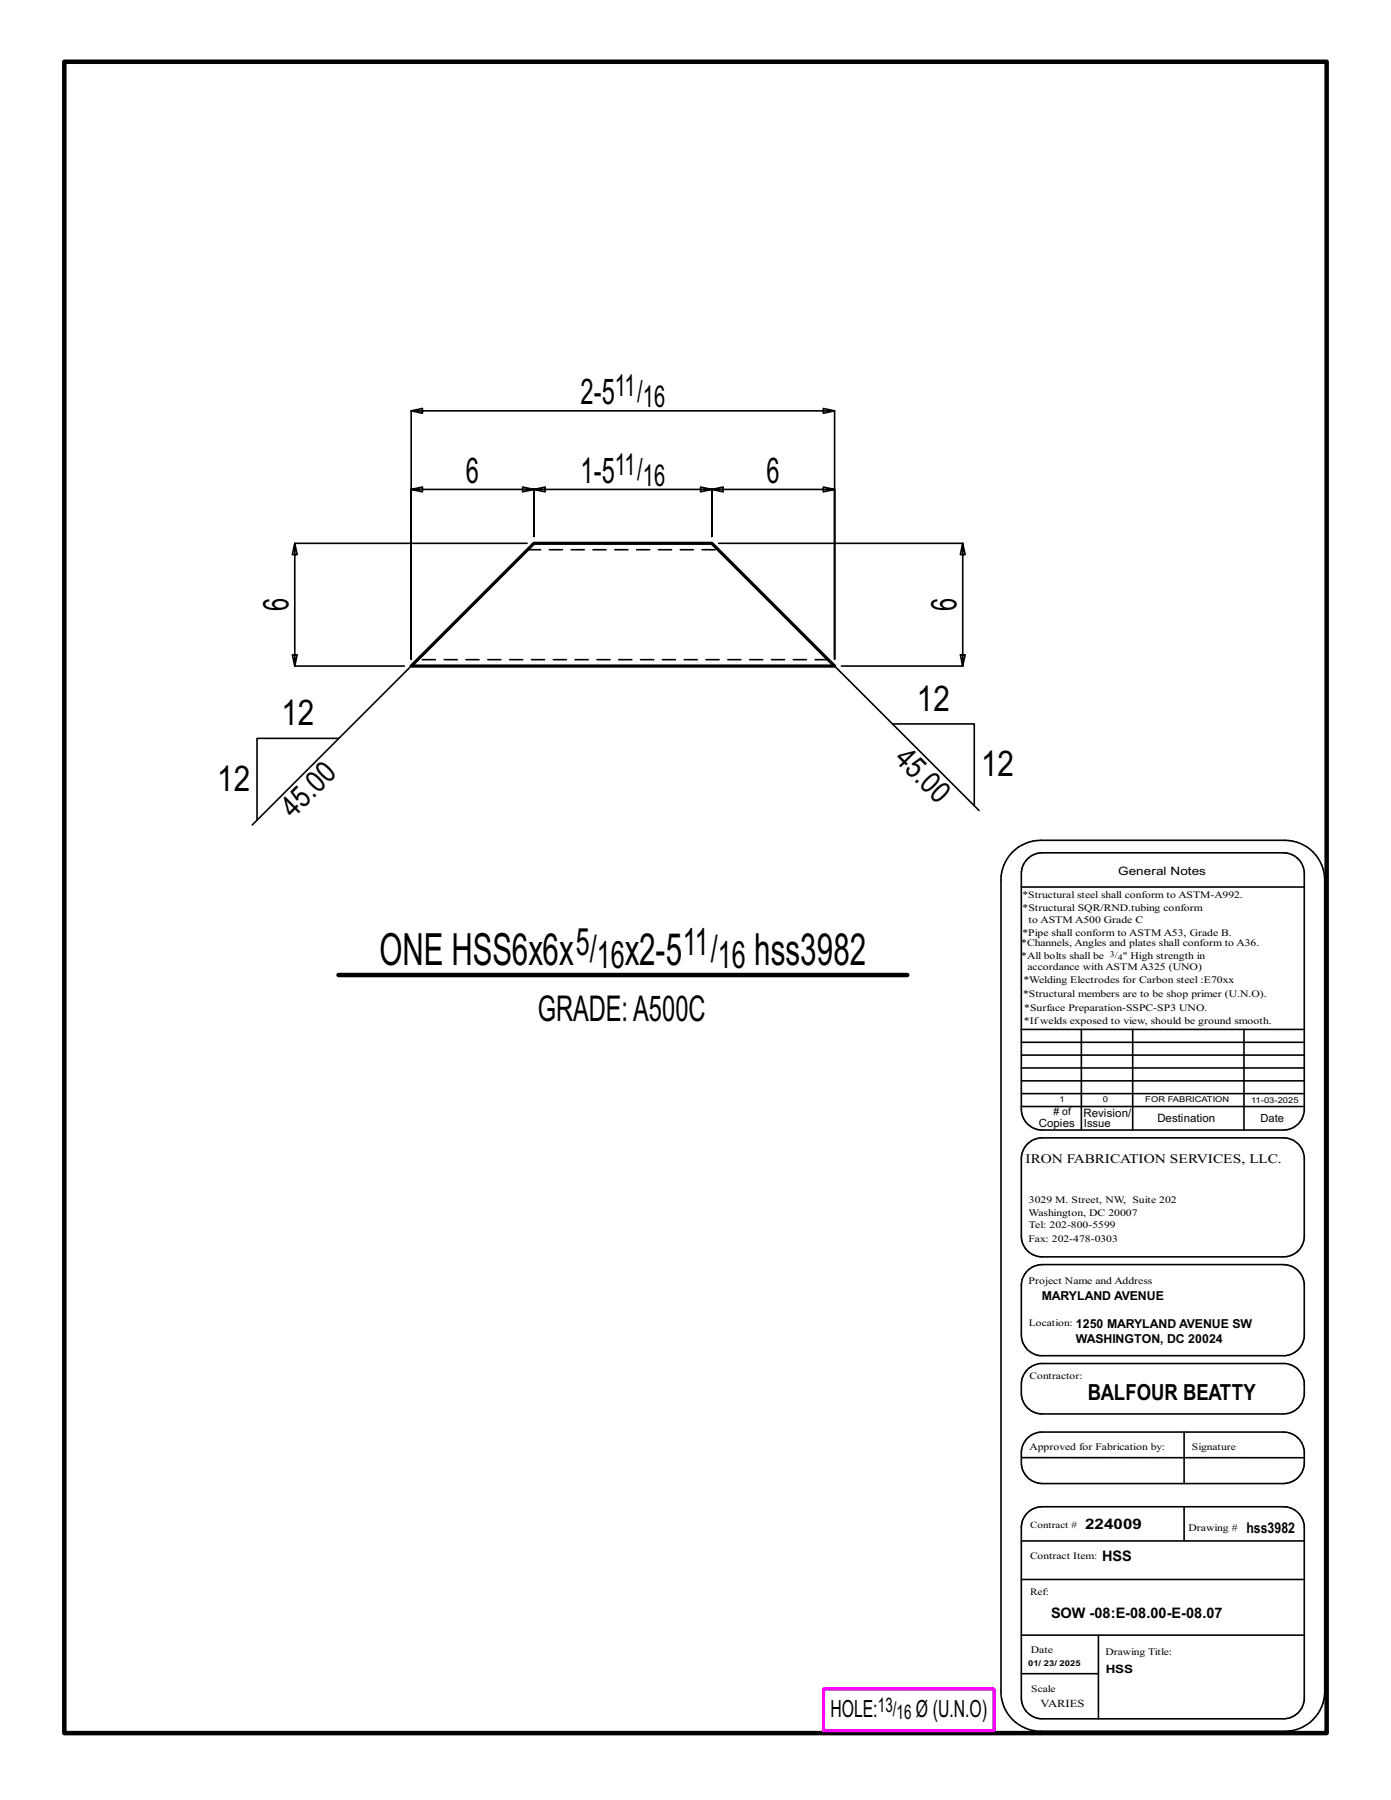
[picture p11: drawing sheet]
<svg xmlns="http://www.w3.org/2000/svg" width="216mm" height="279mm" viewBox="0 0 216 279" stroke-linecap="round" stroke-linejoin="round" font-family="sans-serif">
<defs><g id="words">
<g font-size="6.9">
<text x="58.9" y="149.8">ONE HSS6x6x</text>
<text x="97" y="149.8">x2-5</text>
<text x="117" y="149.8">hss3982</text>
</g>
<g font-size="5.9">
<text x="89.4" y="148.2">5/</text>
<text x="106" y="148.2">11/</text>
<text x="92.6" y="150.3">16</text>
<text x="111.4" y="150.3">16</text>
</g>
<g font-size="5.5">
<text x="90.1" y="62.8">2-5</text>
<text x="72.3" y="75">6</text>
<text x="90.1" y="75">1-5</text>
<text x="119" y="75">6</text>
<text x="44.8" y="94.9" transform="rotate(-90 44.8 94.9)">6</text>
<text x="148.4" y="94.9" transform="rotate(-90 148.4 94.9)">6</text>
<text x="43.7" y="112.6">12</text>
<text x="142.3" y="110.3">12</text>
<text x="33.7" y="122.7">12</text>
<text x="152.3" y="120.5">12</text>
<text x="83.5" y="158.5">GRADE:A500C</text>
</g>
<g font-size="4.7">
<text x="95.4" y="61.5">11/</text>
<text x="99.8" y="63.2">16</text>
<text x="95.4" y="73.7">11/</text>
<text x="99.8" y="75.4">16</text>
<text x="138.7" y="118" transform="rotate(45 138.7 118)">45.0</text>
<text x="45.5" y="127.2" transform="rotate(-45 45.5 127.2)">45.0</text>
</g>
<g font-size="3.7">
<text x="128.9" y="266.6">HOLE:</text>
<text x="142.2" y="266.6">Ø (U.N.O)</text>
</g>
<text font-size="3.4" x="168.8" y="217.4">BALFOUR BEATTY</text>
<g font-size="3.1">
<text x="136.3" y="265.8">13/</text>
<text x="139.2" y="266.9">16</text>
</g>
<g font-size="2.3">
<text x="168.4" y="237.3">224009</text>
<text x="193.5" y="238">hss3982</text>
<text x="171" y="242.3">HSS</text>
<text x="163.1" y="251.2">SOW -08:E-08.00-E-08.07</text>
</g>
<text font-size="2" x="159.2" y="180.5">IRON FABRICATION SERVICES, LLC.</text>
<g font-size="1.9">
<text x="161.7" y="201.8">MARYLAND AVENUE</text>
<text x="167" y="208.5">WASHINGTON, DC 20024</text>
<text x="167" y="206.1">1250 MARYLAND AVENUE SW</text>
</g>
<g font-size="1.8">
<text x="173.6" y="135.8">General Notes</text>
<text x="168.2" y="173.3">Revision/</text>
<text x="161.2" y="174.9">Copies</text>
<text x="179.6" y="174.2">Destination</text>
<text x="171.6" y="259.7">HSS</text>
</g>
<g font-size="1.7">
<text x="168.2" y="174.9">Issue</text>
<text x="195.7" y="174.2">Date</text>
<text x="161.5" y="265">VARIES</text>
</g>
<g font-size="1.6">
<text x="158.7" y="141.5">*Structural SQR/RND.tubing conform</text>
<text x="159.7" y="143.3">to ASTM A500 Grade C</text>
<text x="158.5" y="146.9">*Channels, Angles and plates shall conform to A36.</text>
<text x="158.5" y="148.8">*All bolts shall be</text>
<text x="158.7" y="145.2">*Pipe shall conform to ASTM A53, Grade B.</text>
<text x="174.3" y="148.8">&quot; High strength in</text>
<text x="158.8" y="154.8">*Structural members are to be shop primer (U.N.O).</text>
<text x="158.9" y="152.7">*Welding Electrodes for Carbon steel :E70xx</text>
<text x="159.5" y="150.6">accordance with ASTM A325 (UNO)</text>
<text x="158.9" y="158.9">*Ifwelds exposed to view, should be ground smooth.</text>
<text x="159" y="157">*Surface Preparation-SSPC-SP3 UNO.</text>
<text x="163.5" y="173.1"># of</text>
<text x="159.7" y="188.7">Washington, DC 20007</text>
<text x="159.7" y="190.6">Tel: 202-800-5599</text>
<text x="159.7" y="186.8">3029 M. Street, NW, Suite 202</text>
<text x="159.7" y="199.3">Project Name and Address</text>
<text x="159.8" y="225.1">Approved for Fabrication by:</text>
<text x="184.5" y="237.6">Drawing #</text>
<text x="160" y="256.6">Date</text>
</g>
<g font-size="1.5">
<text x="158.7" y="139.4">*Structural steel shall conform to ASTM-A992.</text>
<text x="159.7" y="192.7">Fax: 202-478-0303</text>
<text x="159.7" y="205.8">Location:</text>
<text x="159.8" y="214">Contractor:</text>
<text x="185" y="225.1">Signature</text>
<text x="159.9" y="237.1">Contract #</text>
<text x="159.9" y="241.9">Contract Item:</text>
<text x="159.9" y="247.6">Ref:</text>
<text x="171.6" y="256.9">Drawing Title:</text>
<text x="160.1" y="262.7">Scale</text>
</g>
<g font-size="1.3">
<text x="172.3" y="148.5">3/</text>
<text x="173.5" y="149">4</text>
</g>
<g font-size="1.2">
<text x="164.5" y="171.1">1</text>
<text x="171.2" y="171.1">0</text>
<text x="177.8" y="171.1">FOR FABRICATION</text>
<text x="194.2" y="171.2">11-03-2025</text>
<text x="159.6" y="258.7">01/ 23/ 2025</text>
</g>
</g></defs>
<g fill="none" stroke="#000" stroke-width=".25">
<path d="M63.8 63.8l1.8 .3v-.7l-1.8 .4h65.7l-1.7 .3v-.7l1.7 .4v38.5v-26.3l-1.7-.4v.7l1.7-.3h-19l1.7-.4v.7l-1.7-.3v7.3v-7.3l-1.8-.4v.7l1.8-.3h-27.6l1.7-.4v.7l-1.7-.3v7.3v-7.3l-1.8-.4v.7l1.8-.3h-19.1l1.8-.4v.7l-1.8-.3v26.3zM81.8 84.3h-36l-.4 1.8h.7l-.3-1.8v19.1l-.4-1.8h.7l-.3 1.8h17M111.5 84.3h37.9l-.3 1.8h.7l-.4-1.8v19.1l-.3-1.8h.7l-.4 1.8h-18.8M52.6 114.6h-12.7v12.7M63.8 103.4l-24.7 24.7M129.5 103.4l22.5 22.4M138.5 112.4h12.7v12.7M157.2 132.3a6.3 6.3 0 0 1 4.3-1.9h37.9a6.2 6.2 0 0 1 6.2 6.2v126a6.2 6.2 0 0 1-6.2 6.1h-37.9a6.1 6.1 0 0 1-6.1-6.1v-126a6.1 6.1 0 0 1 1.8-4.3zM158.5 137.7h43.9M159.5 133.3a3.3 3.3 0 0 1 2.3-.9h37.4a3.3 3.3 0 0 1 3.2 2.9v37.2a3.2 3.2 0 0 1-3.2 2.9h-37.4a3.2 3.2 0 0 1-3.3-3.2v-36.6a3.2 3.2 0 0 1 1-2.3zM158.5 159.8h43.9M167.8 159.8v15.6"/>
<path d="M175.8 159.8v15.6M193.1 159.8v15.6M158.5 165.8h43.9M158.5 167.8h43.9M158.5 163.8h43.9M158.5 161.8h43.9M158.5 171.8h43.9M158.5 169.8h43.9M159.5 177.6a3.3 3.3 0 0 1 2.3-1h37.4a3.3 3.3 0 0 1 3.2 3v12.6a3.3 3.3 0 0 1-3.2 2.9h-37.4a3.2 3.2 0 0 1-3.3-3.2v-12a3.2 3.2 0 0 1 1-2.3zM159.5 197.2l1-.7 1.3-.2h37.4a3.3 3.3 0 0 1 3.2 2.9v8.3a3.2 3.2 0 0 1-2.9 2.9h-38.1a3.3 3.3 0 0 1-2.9-3.2v-8l.3-.9zM159.5 212.6l.7-.6 1.2-.4h37.8a3.2 3.2 0 0 1 3.2 3v2a3.3 3.3 0 0 1-3.2 2.9h-37.4a3.2 3.2 0 0 1-3.3-3.3v-1.3a3.3 3.3 0 0 1 1-2.3zM158.5 239.2h43.9"/>
<path d="M158.5 226.3h43.9M159.5 234.8a3.3 3.3 0 0 1 2.3-.9h37.4a3.3 3.3 0 0 1 3.2 2.9v27.1a3.3 3.3 0 0 1-3.2 2.9h-37.4a3.2 3.2 0 0 1-3.3-3.2v-26.5a3.2 3.2 0 0 1 1-2.3zM159.5 223.2a3.3 3.3 0 0 1 2.3-.9h37.4a3.3 3.3 0 0 1 3.2 2.9v2.1a3.3 3.3 0 0 1-3.2 3h-37.4a3.3 3.3 0 0 1-3.3-3.3v-1.5a3.2 3.2 0 0 1 1-2.3zM183.8 222.3v8M183.8 233.9v5.3M158.5 245.2h43.9M158.5 259.8h12M158.5 253.8h43.9M170.5 253.8v13"/>
</g>
<path d="M10 9.6h195.9v259.4h-195.9zM52.5 151.3h88.3" fill="none" stroke="#000" stroke-width=".7"/>
<path d="M127.8 262.2h26.5v6.4h-26.5z" fill="none" stroke="#f0f" stroke-width=".5"/>
<path d="M63.8 103.4l19.1-19.1h27.6l19 19.1z" fill="none" stroke="#000" stroke-width=".5"/>
<path d="M81.9 85.3h29.6M128.5 102.4h-63.7" fill="none" stroke="#000" stroke-width=".25" stroke-dasharray="2 1.4"/>
<use href="#words"/>
</svg>
